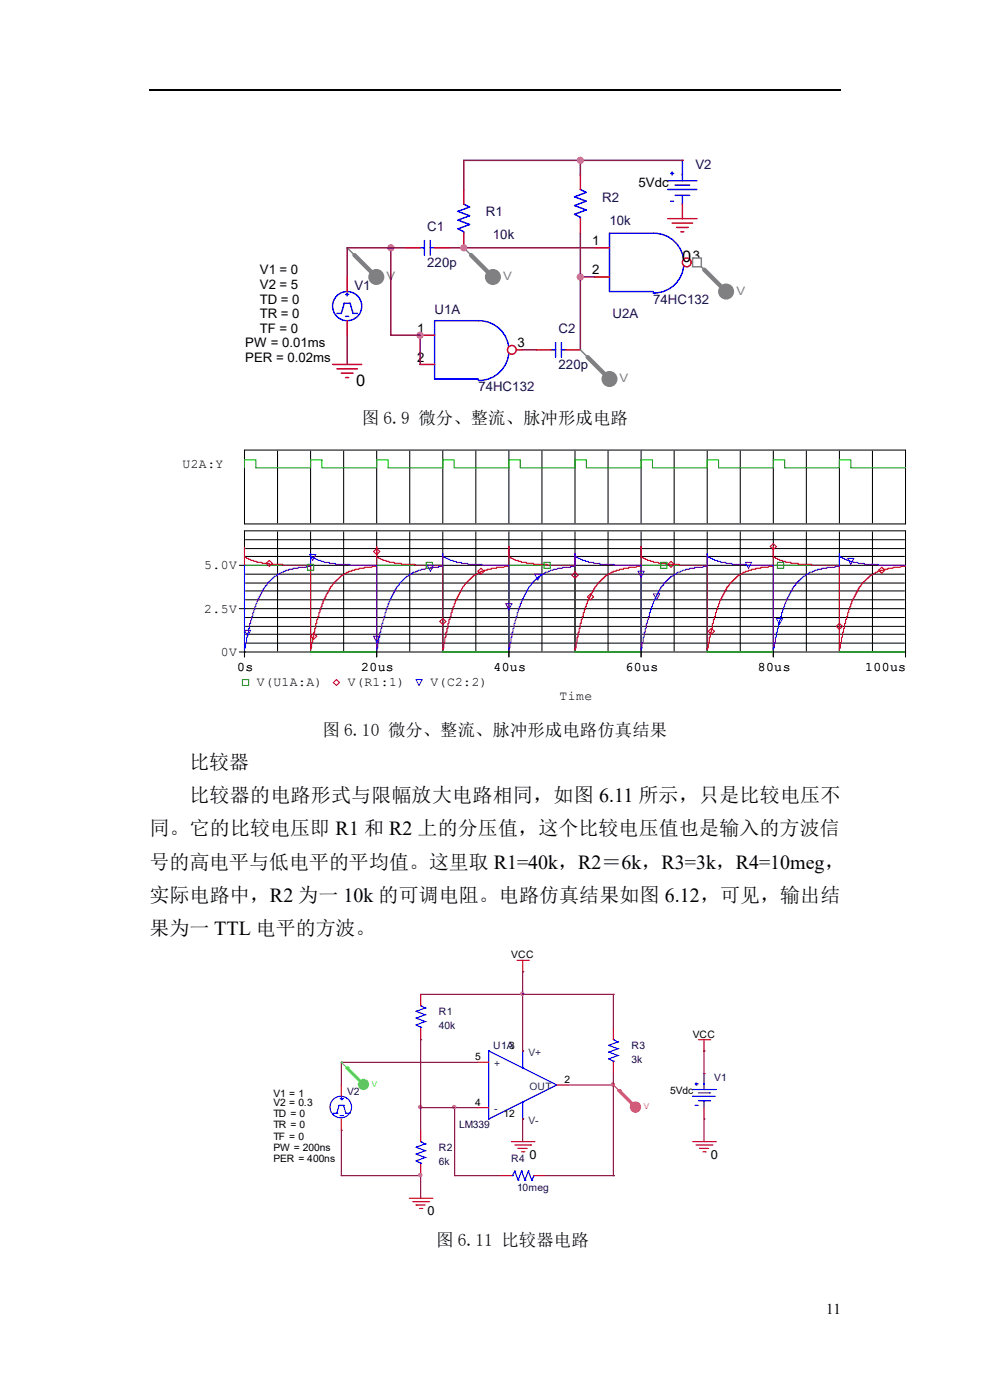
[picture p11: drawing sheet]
<svg xmlns="http://www.w3.org/2000/svg" width="210mm" height="297mm" viewBox="0 0 210 297" stroke-linecap="round" stroke-linejoin="round" font-family="sans-serif">
<defs><g id="words">
<g font-size="4.2">
<text x="40.2" y="163.1">比较器</text>
<text x="40.2" y="170.2">比较器的电路形式与限幅放大电路相同，如图 6.11 所示，只是比较电压不</text>
<text x="31.7" y="177.2">同。它的比较电压即 R1 和 R2 上的分压值，这个比较电压值也是输入的方波信</text>
<text x="31.7" y="184.3">号的高电平与低电平的平均值。这里取 R1=40k，R2＝6k，R3=3k，R4=10meg，</text>
<text x="31.7" y="191.3">实际电路中，R2 为一 10k 的可调电阻。电路仿真结果如图 6.12，可见，输出结</text>
<text x="31.7" y="198.4">果为一 TTL 电平的方波。</text>
</g>
<g font-size="3.7">
<text x="76.8" y="90">图 6.9 微分、整流、脉冲形成电路</text>
<text x="68.4" y="156">图 6.10 微分、整流、脉冲形成电路仿真结果</text>
<text x="92.5" y="264.4">图 6.11 比较器电路</text>
</g>
<g font-size="3.4">
<text x="144.7" y="55.6">0</text>
<text x="75.5" y="81.9">0</text>
</g>
<text font-size="3.2" x="175.3" y="278.8">11</text>
<g font-size="2.8" fill="#000080">
<text x="147.5" y="35.9">V2</text>
<text x="103" y="45.8">R1</text>
<text x="127.8" y="42.8">R2</text>
<text x="129.3" y="47.7">10k</text>
<text x="90.6" y="48.9">C1</text>
<text x="104.6" y="50.8">10k</text>
<text x="90.6" y="56.7">220p</text>
<text x="75.2" y="61.6">V1</text>
<text x="138.6" y="64.4">74HC132</text>
<text x="92.2" y="66.5">U1A</text>
<text x="118.5" y="70.6">C2</text>
<text x="129.9" y="67.5">U2A</text>
<text x="101.5" y="82.9">74HC132</text>
<text x="118.5" y="78.3">220p</text>
</g>
<g font-size="2.8">
<text x="135.5" y="39.7">5Vdc</text>
<text x="125.6" y="52">1</text>
<text x="55.1" y="58.2">V1 = 0</text>
<text x="125.6" y="58.2">2</text>
<text x="146.9" y="55.1">3</text>
<text x="55.1" y="64.4">TD = 0</text>
<text x="55.1" y="61.3">V2 = 5</text>
<text x="55.1" y="70.6">TF = 0</text>
<text x="55.1" y="67.5">TR = 0</text>
<text x="88.5" y="70.6">1</text>
<text x="52" y="73.7">PW = 0.01ms</text>
<text x="52" y="76.7">PER = 0.02ms</text>
<text x="88.5" y="76.7">2</text>
<text x="109.8" y="73.7">3</text>
<text x="38.7" y="99.3">U2A:Y</text>
<text x="43.3" y="120.8">5.0V</text>
<text x="43.3" y="130">2.5V</text>
<text x="46.8" y="139.2">0V</text>
<text x="50.3" y="142.3">0s</text>
<text x="76.6" y="142.3">20us</text>
<text x="104.7" y="142.3">40us</text>
<text x="132.7" y="142.3">60us</text>
<text x="160.8" y="142.3">80us</text>
<text x="183.6" y="142.3">100us</text>
<text x="54.5" y="145.5">V(U1A:A)</text>
<text x="73.8" y="145.5">V(R1:1)</text>
<text x="91.3" y="145.5">V(C2:2)</text>
<text x="118.7" y="148.6">Time</text>
</g>
<g font-size="2.6">
<text x="112.3" y="245.8">0</text>
<text x="150.8" y="245.8">0</text>
<text x="90.7" y="257.8">0</text>
</g>
<g font-size="2.5" fill="#808080">
<text x="82" y="59.5">V</text>
<text x="106.7" y="59.5">V</text>
<text x="156.2" y="62.6">V</text>
<text x="131.4" y="81.1">V</text>
</g>
<g font-size="2.2">
<text x="108.5" y="203.3">VCC</text>
<text x="146.9" y="220.1">VCC</text>
<text x="100.8" y="225">5</text>
<text x="108" y="222.5">3</text>
<text x="58" y="232.7">V1 = 1</text>
<text x="119.8" y="229.8">2</text>
<text x="142.2" y="232.2">5Vdc</text>
<text x="58" y="237">TD = 0</text>
<text x="58" y="239.4">TR = 0</text>
<text x="58" y="234.6">V2 = 0.3</text>
<text x="100.8" y="234.6">4</text>
<text x="106.8" y="237">12</text>
<text x="58" y="241.8">TF = 0</text>
<text x="58" y="244.2">PW = 200ns</text>
<text x="58" y="246.6">PER = 400ns</text>
</g>
<g font-size="2.2" fill="#000080">
<text x="93.1" y="215.3">R1</text>
<text x="93.1" y="218.2">40k</text>
<text x="104.6" y="222.5">U1A</text>
<text x="133.9" y="222.5">R3</text>
<text x="133.9" y="225.4">3k</text>
<text x="73.6" y="232.4">V2</text>
<text x="151.5" y="229.3">V1</text>
<text x="97.4" y="239.4">LM339</text>
<text x="93.1" y="244.2">R2</text>
<text x="93.1" y="247.1">6k</text>
<text x="108.5" y="246.6">R4</text>
<text x="109.7" y="252.6">10meg</text>
</g>
<g font-size="2.2" fill="#004080">
<text x="104.9" y="226.4">+</text>
<text x="112.1" y="224">V+</text>
<text x="112.3" y="231.2">OUT</text>
<text x="104.9" y="236">-</text>
<text x="112.1" y="238.4">V-</text>
</g>
<text font-size="1.7" fill="#5f5" x="78.9" y="230.5">V</text>
<text font-size="1.7" fill="#f55" x="136.6" y="235.3">V</text>
</g></defs>
<path d="M31.7 19.1h146.7" fill="none" stroke="#000" stroke-width=".25"/>
<g fill="none" stroke="#00f" stroke-width=".31">
<path d="M98.4 43.3l1.2 .6-2.5 .9 2.5 1-2.5 .9 2.5 .9-2.5 1 1.3 .6v.3M71.5 66.5h.9l.6-2.2h1.3l.6 2.2h.9M73.3 67.1h.7M73.3 62.5h.7M73.6 62.2v.6M138.6 61.9h-9.3v-12.4h9.3a6.3 6.3 0 0 1 6.5 6.3 6.3 6.3 0 0 1-6.5 6.4"/>
<circle cx="73.6" cy="64.9" r="3.1"/>
</g>
<path d="M73.6 58.8v3.1M98.4 40.2v3.1M98.4 49.5v3.1M126.2 52.6h3.1M126.2 58.8h3.1M73.6 68v3.1" fill="none" stroke="#f00" stroke-width=".31"/>
<path d="M73.6 52.6v6.2" fill="none" stroke="#800040" stroke-width=".31"/>
<g fill="#808080" stroke="#808080" stroke-width=".31">
<circle cx="79.8" cy="58.8" r="1.55"/>
<circle cx="154" cy="61.9" r="1.55"/>
</g>
<path d="M73.6 52.6l6.2 6.2M147.8 55.7l6.2 6.2" fill="none" stroke="#808080" stroke-width=".31"/>
<path d="M75.2 54.1l4.6 4.7M149.4 57.2l4.6 4.7" fill="none" stroke="#808080" stroke-width=".93"/>
<circle cx="145.7" cy="55.7" r=".93" fill="#fff" stroke="#f00" stroke-width=".31"/>
<path d="M146.6 55.7h1.2" fill="none" stroke="#f00" stroke-width=".31"/>
<path d="M146.9 54.7h1.9v1.9h-1.9z" fill-rule="evenodd" fill="#fff" stroke="#808080" stroke-width=".31"/>
<path d="M141.7 38.3h6.1M142.3 36.8h.6M142.6 36.5v.6M143.2 39.3h3.1M144.8 34v4.3M141.7 40.2h6.1M142.3 42.7h.6M143.2 41.4h3.1M144.8 41.4v1.9" fill="none" stroke="#00f" stroke-width=".31"/>
<circle cx="144.8" cy="34" r=".15" fill="#f00"/>
<path d="M144.8 43.3v3.1M89.1 71.1h3.1M89.1 77.3h3.1" fill="none" stroke="#f00" stroke-width=".31"/>
<path d="M82.9 52.6v18.5M98.4 52.6h27.8M123.1 58.8h3.1" fill="none" stroke="#800040" stroke-width=".31"/>
<circle cx="82.9" cy="52.6" r=".62" fill="#f0f" stroke="#f0f" stroke-width=".31"/>
<path d="M101.5 80.4h-9.3v-12.4h9.3a6.3 6.3 0 0 1 6.5 6.4 6.3 6.3 0 0 1-6.5 6.3" fill="none" stroke="#00f" stroke-width=".31"/>
<circle cx="108.6" cy="74.2" r=".93" fill="#fff" stroke="#f00" stroke-width=".31"/>
<g fill="none" stroke="#f00" stroke-width=".31">
<path d="M123.1 37.1v3.1M86 52.6h3.1M92.2 52.6h3.1M123.1 46.4v3.1M141.7 46.4h6.1M142.6 47.3h4.3M143.5 48.2h2.5M144.4 49.2h.7M70.6 77.3h6.1M71.5 78.2h4.3M72.4 79.2h2.5M109.5 74.2h1.2"/>
<path d="M113.8 74.2h3.1M120 74.2h3.1M73.3 80.1h.7"/>
</g>
<path d="M123.1 34v3.1M144.8 34h-46.4v6.2M73.6 52.6h12.4M95.3 52.6h3.1M123.1 49.5v24.7M73.6 71.1v6.2M82.9 71.1h6.2v6.2M110.7 74.2h3.1" fill="none" stroke="#800040" stroke-width=".31"/>
<g fill="#f0f" stroke="#f0f" stroke-width=".31">
<circle cx="89.1" cy="71.1" r=".62"/>
<circle cx="123.1" cy="34" r=".62"/>
<circle cx="98.4" cy="52.6" r=".62"/>
<circle cx="123.1" cy="58.8" r=".62"/>
</g>
<path d="M89.1 52.6h.9M90 51v3.1M91.3 51v3.1M91.3 52.6h.9M123.1 40.2l1.3 .6-2.5 1 2.5 .9-2.5 .9 2.5 .9-2.5 1 1.2 .6v.3M116.9 74.2h1M117.9 72.7v3.1M119.1 72.7v3.1M119.1 74.2h.9" fill="none" stroke="#00f" stroke-width=".31"/>
<g fill="#808080" stroke="#808080" stroke-width=".31">
<circle cx="104.6" cy="58.8" r="1.55"/>
<circle cx="129.3" cy="80.4" r="1.55"/>
</g>
<path d="M98.4 52.6l6.2 6.2M123.1 74.2l6.2 6.2" fill="none" stroke="#808080" stroke-width=".31"/>
<path d="M99.9 54.1l4.7 4.7M124.7 75.8l4.6 4.6" fill="none" stroke="#808080" stroke-width=".93"/>
<g fill="none" stroke="#000" stroke-width=".22">
<path d="M51.9 95.5h140.2v15.7h-140.2zM58.9 95.7v15.2M65.9 95.7v15.2M72.9 95.7v15.2M79.9 95.7v15.2M86.9 95.7v15.2M93.9 95.7v15.2M100.9 95.7v15.2M108 95.7v15.2M115 95.7v15.2M122 95.7v15.2M129 95.7v15.2"/>
<path d="M136 95.7v15.2M143 95.7v15.2M150 95.7v15.2M157 95.7v15.2M164 95.7v15.2M171.1 95.7v15.2M178.1 95.7v15.2M185.1 95.7v15.2M50.8 119.9h141.1M52.1 118.1h139.8M52.1 116.4h139.8M52.1 114.5h139.8"/>
<path d="M58.9 112.8v25.3M65.9 112.8v25.3M72.9 112.8v25.3M79.9 112.8v26.6M86.9 112.8v25.3M93.9 112.8v25.3M100.9 112.8v25.3M108 112.8v26.6M115 112.8v25.3M122 112.8v25.3M129 112.8v25.3M136 112.8v26.6"/>
<path d="M143 112.8v25.3M150 112.8v25.3M157 112.8v25.3M164 112.8v26.6M171.1 112.8v25.3M178.1 112.8v25.3M185.1 112.8v25.3M50.8 138.3h141.3M50.8 129.1h141.1M51.9 139.4v-26.8h140.2v26.8M52.1 136.4h139.8M52.1 134.6h139.8"/>
<path d="M52.1 132.9h139.8M52.1 131h139.8M52.1 127.2h139.8M52.1 125.4h139.8M52.1 123.7h139.8M52.1 121.8h139.8"/>
</g>
<path d="M51.9 99.2v-1.6h2.4v1.6h11.6v-1.6h2.4v1.6h11.6v-1.6h2.4v1.6h11.6v-1.6h2.4v1.6h11.7v-1.6h2.4v1.6h11.6v-1.6h2.4v1.6h11.6v-1.6h2.4v1.6h11.6v-1.6h2.4v1.6h11.6v-1.6h2.5v1.6h11.6v-1.6h2.4v1.6h11.6M65.2 119.7h1.3v1.3h-1.3zM90.4 119.3h1.3v1.3h-1.3zM115.4 119.3h1.3v1.3h-1.3zM140.2 119.3h1.3v1.3h-1.3zM164.9 119.3h1.3v1.3h-1.3zM51.9 138.3v-18.4h14v18.4h14v-18.4h14v18.4h14.1v-18.4h14v18.4h14v-18.4h14v18.4h14v-18.4h14.1v18.4h14M51.4 144.2h1.3v1.2h-1.3z" fill="none" stroke="#0a0" stroke-width=".22"/>
<g fill="none" stroke="#a00" stroke-width=".22">
<path d="M51.9 119.9v-3.7v2.1l.8 .2v.2h.5v.2l1.3 .2v.2h1.1v.2h1.5v.2h2.9v.2h5.9v18v-.4h.2v-1.1l.2-.2v-1h.2v-1.1h.3v-.8h.2v-1h.2v-.9h.2v-.6h.2v-.8h.3v-.7h.2v-.6h.2v-.6h.2v-.6h.2v-.5h.3v-.4h.2v-.4l.2-.4h.2v-.4h.2v-.5h.3v-.4l.4-.2 .2-.6 .4-.2v-.2h.3v-.2h.2l.2-.5 .4-.2v-.2h.3v-.2h.4v-.2l.7-.2v-.2h.4v-.2h.7v-.2h.6v-.2h.9v-.2h1.1v-.2h1.5l.2-.3h.9v-4.1v2.3l.9 .2v.2h.4v.2l1.3 .2v.2h1.1v.2h1.6v.2h2.8v.2h5.9v18v-.4h.3v-1.1l.2-.2v-1h.2v-1.1h.2v-.8h.2v-1h.2v-.9h.3v-.6h.2v-.8h.2v-.7h.2v-.6h.2v-.6h.3v-.6h.2v-.5h.2v-.4h.2v-.4h.2v-.4h.3v-.4h.2v-.5h.2v-.4l.4-.2 .3-.6 .4-.2v-.2h.2v-.2l.4-.2v-.3h.3v-.2h.2v-.2h.2v-.2h.4v-.2l.7-.2v-.2h.4v-.2h.7v-.2h.7v-.2h.8v-.2h1.1v-.2h1.6l.2-.3h.9v-4.1v2.3l.8 .2v.2h.5v.2l1.3 .2v.2h1.1v.2h1.5v.2h2.9v.2h5.9v18v-.4h.2v-1.1l.2-.2v-1h.2v-1.1h.3v-.8h.2v-1h.2v-.9h.2v-.6h.2v-.8h.3v-.7h.2v-.6h.2v-.6h.2v-.6h.2v-.5h.2v-.4h.3v-.4h.2v-.4h.2v-.4h.2v-.5h.2v-.4l.5-.2 .2-.6 .4-.2v-.2h.3v-.2l.4-.2v-.3h.2v-.2h.2v-.2h.3v-.2h.4v-.2l.6-.2v-.2h.5v-.2h.6v-.2h.7v-.2h.9v-.2h1.1v-.2h1.5l.2-.3h.9v-4.1v2.3l.9 .2v.2h.4v.2l1.3 .2v.2h1.1v.2h1.6v.2h2.8v.2h5.9v18v-.4h.2v-1.1l.3-.2v-1h.2v-1.1h.2v-.8h.2v-1h.2v-.9h.3v-.6h.2v-.8h.2v-.7h.2v-.6h.2v-.6h.3v-.6h.2v-.5h.2v-.4h.2v-.4h.2v-.4h.2v-.4h.3v-.5h.2v-.4l.4-.2 .2-.6h.3v-.2l.4-.2v-.2l.4-.2v-.3h.3v-.2h.2v-.2h.2v-.2h.4v-.2l.7-.2v-.2h.4v-.2h.7v-.2h.6v-.2h.9v-.2h1.1v-.2h1.6l.2-.3h.8v-4.1v2.3l.9 .2v.2h.5v.2h.6v.2h.7v.2h1.1v.2h1.5v.2h2.9v.2h5.9v18v-.4h.2v-1.1l.2-.2v-1h.2v-1.1h.2v-.8h.3v-1h.2v-.9h.2v-.6h.2v-.8h.2v-.7h.3v-.6h.2v-.6h.2v-.6h.2v-.5h.2v-.4h.3v-.4h.2l.2-.8h.2v-.5h.2v-.4l.5-.2 .2-.6h.2l.2-.4h.2l.3-.4h.2l.2-.5 .4-.2v-.2h.5v-.2l.6-.2v-.2h.5v-.2h.6v-.2h.7v-.2h.9v-.2h1.1v-.2h1.5l.2-.3h.9M56.5 119.5l.6-.6 .7 .6-.7 .6zM79.3 117l.6-.6 .7 .6-.7 .6zM141.7 119.7l.7-.6 .6 .6-.6 .7zM163.4 116l.6-.7 .7 .7-.7 .6zM65.9 135l.6-.6 .7 .6-.7 .6zM93.3 131.8l.6-.6 .7 .6-.7 .7zM101.4 121.2l.6-.6 .7 .6-.7 .6zM121.3 122l.7-.6 .6 .6-.6 .6zM124.6 126.6l.7-.6 .6 .6-.6 .6zM150.2 133.9l.7-.6 .7 .6-.7 .7zM177.4 132.9l.7-.6 .6 .6-.6 .6z"/>
<path d="M186.4 121l.7-.6 .6 .6-.6 .6zM70.7 144.8l.7-.6 .6 .6-.6 .6z"/>
</g>
<g fill="none" stroke="#5400ff" stroke-width=".22">
<path d="M51.9 119.9v18v-.4h.2v-1.1l.2-.2v-1h.2v-.8l.2-.3v-.8h.3v-1h.2l.2-1.5h.2v-.8h.2v-.7h.3v-.6h.2v-.6h.2l.2-1.1h.2v-.4h.3v-.4h.2v-.4h.2v-.4h.2v-.5h.2l.2-.6 .5-.2v-.4h.2l.2-.4 .5-.2v-.2l.4-.3v-.2h.2v-.2h.5l.2-.4h.4v-.2l.5-.2h.4v-.2h.4v-.2h.7v-.2h.9v-.2h1.1v-.2h1.7v-.3h.9v-2.7v.7h.2v.2l.9 .2v.2h.4v.2l1.3 .2v.2h1.1v.2h1.3v.2h3.1v.2h5.7v18v-.4h.2v-1.1l.2-.2v-1h.3v-1.1h.2v-.8h.2v-1h.2l.2-1.5h.3v-.8h.2v-.7h.2v-.6h.2v-.6h.2l.3-1.1h.2v-.4h.2v-.4h.2v-.4h.2v-.4h.3v-.5h.2v-.4h.2l.2-.4h.2v-.4l.5-.2v-.2h.2v-.2l.4-.2v-.3h.2v-.2h.3v-.2h.4l.2-.4h.5l.2-.4h.6v-.2h.5v-.2h.6v-.2h.9v-.2h1.1v-.2h1.8v-.3h.8v-2.7v.7h.3v.2l.8 .2v.2h.5v.2l1.3 .2v.2h1.1v.2h1.3v.2h3.1v.2h5.7v18v-.4h.2v-1.1l.2-.2v-1h.2v-1.1h.2v-.8h.3v-1h.2l.2-1.5h.2v-.8h.2v-.7h.2v-.6h.3v-.6h.2l.2-1.1h.2v-.4h.2v-.4h.3v-.4h.2v-.4h.2v-.5h.2v-.4h.2l.3-.4h.2v-.4l.4-.2v-.2h.2v-.2l.5-.2v-.3h.2v-.2h.2v-.2h.4l.3-.4h.4l.2-.4h.7v-.2h.4v-.2h.7v-.2h.9v-.2h1.1v-.2h1.7v-.3h.9v-2.7v.7h.2v.2l.9 .2v.2h.4v.2l1.3 .2v.2h1.1v.2h1.3v.2h3.1v.2h5.7v18v-.4h.2v-1.1l.2-.2v-1h.3v-1.1h.2v-.8h.2v-1h.2l.2-1.5h.3v-.8h.2v-.7h.2v-.6h.2v-.6h.2l.3-1.1h.2v-.4h.2v-.4h.2v-.4h.2v-.4h.2v-.5h.3v-.4h.2l.2-.4h.2v-.4h.2v-.2l.5-.2v-.2l.4-.2v-.3h.2v-.2h.3v-.2h.4l.2-.4h.5l.2-.4h.6v-.2h.5v-.2h.6v-.2h.9v-.2h1.1v-.2h1.7v-.3h.9v-2.7v.7h.2v.2l.9 .2v.2h.5v.2l1.3 .2v.2h1.1v.2h1.3v.2h3.1v.2h5.6v18v-.4h.3v-1.1l.2-.2v-1h.2v-1.1h.2v-.8h.2v-1h.3l.2-1.5h.2v-.8h.2v-.7h.2v-.6h.3v-.6h.2l.2-1.1h.2v-.4h.2v-.4h.3v-.4h.2v-.4h.2v-.5h.2v-.4h.2l.2-.4h.3v-.4h.2v-.2l.4-.2v-.2l.5-.2v-.3h.2v-.2h.2v-.2h.4l.3-.4h.4l.2-.4h.7v-.2h.4v-.2h.7v-.2h.8v-.2h1.1v-.2h1.8v-.3h.9v-2.7v.7h.2v.2l.9 .2v.2h.4v.2l1.3 .2v.2h1.1v.2h1.3v.2h3.1v.2h5.7M65.7 117.6h1.3l-.7 1.3zM90.6 119.9h1.4l-.7 1.3zM158.1 119.3h1.3l-.6 1.3zM179.8 118.5h1.3l-.6 1.2zM51.9 133.7h1.3l-.7 1.3zM79.3 135h1.3l-.7 1.2zM107.3 128.1h1.3l-.6 1.2zM113.4 121.8h1.3l-.6 1.3zM135.3 121.2h1.4l-.7 1.2zM138.6 126h1.3l-.6 1.2zM164.7 131.2h1.3l-.6 1.3z"/>
<path d="M88.2 144.2h1.4l-.7 1.2z"/>
</g>
<g fill="none" stroke="#00f" stroke-width=".24">
<path d="M88.3 217.4h.1M88.3 216h.1M88.3 214.6h.1M88.3 217.4l.9 .5M88.3 216l1.9 .7M88.3 214.6l1.9 .7M89.2 213.4h.1M89.2 217.9h.1M89.2 213.4l1 .4M89.2 217.9v.3M90.2 216.7h.1M90.2 215.3h.1"/>
<path d="M90.2 213.8h.1M90.2 216.7l-1.9 .7M90.2 215.3l-1.9 .7M90.2 213.8l-1.9 .8M70.7 236.2h.7M71.4 236.2h.1M71.9 234.5h.1M71.9 234.5h1M71.9 234.5l-.5 1.7M72.2 236.7h.4M72.2 233.1h.4M72.4 233.3h.1"/>
<path d="M72.4 232.8v.5M72.6 236.7h.1M72.6 233.1h.1M72.9 234.5h.1M72.9 234.5l.5 1.7M73.4 236.2h.1M73.4 236.2h.7M74.1 236.2h.1M103.7 223h.1M103.7 237.4h.1M103.7 223l14.4 7.2M103.7 223v14.4"/>
<path d="M110.9 226.6h.1M110.9 233.8h.1M110.9 223h.1M110.9 237.4h.1M110.9 223v3.6M110.9 233.8v3.6M118.1 230.2h.1M118.1 230.2l-14.4 7.2M129.2 224.7h.1M129.2 223.2h.1M129.2 221.8h.1M129.2 224.7l.9 .4"/>
<path d="M129.2 223.2l1.9 .7M129.2 221.8l1.9 .7M130.1 220.6h.1M130.1 225.1h.1M130.1 220.6l1 .4M130.1 225.1v.3M131.1 223.9h.1M131.1 222.5h.1M131.1 221h.1M131.1 223.9l-1.9 .8M131.1 222.5l-1.9 .7M131.1 221l-1.9 .8"/>
<path d="M146.9 232.6h.1M146.9 232.6h4.9M146.9 231.1h4.9M147.4 229.9h.5M147.4 234.5h.5M147.7 230.2h.1M147.7 229.7v.5M147.9 229.9h.1M147.9 234.5h.1M148.1 231.9h2.5M148.1 233.5h2.5M149.3 231.1h.1"/>
<path d="M149.3 233.5h.1M149.3 227.8h.1M149.3 227.8v3.3M149.3 233.5v1.5M150.6 231.9h.1M150.6 233.5h.1M151.8 231.1h.1M88.3 246.3h.1M88.3 244.8h.1M88.3 243.4h.1M88.3 246.3l.9 .5M88.3 244.8l1.9 .8"/>
<path d="M88.3 243.4l1.9 .7M89.2 242.2h.1M89.2 246.8h.1M89.2 246.8v.2M89.2 242.2l1 .5M90.2 245.6h.1M90.2 244.1h.1M90.2 242.7h.1M90.2 245.6l-1.9 .7M90.2 244.1l-1.9 .7M90.2 242.7l-1.9 .7M108.5 249.4h.2"/>
<path d="M108.7 249.4h.1M109.2 248.4h.1M109.2 248.4l-.5 1M109.2 248.4l.7 2M109.9 250.4h.1M110.6 248.4h.1M110.6 248.4l-.7 2M110.6 248.4l.8 2M111.4 250.4h.1M112.1 248.4h.1M112.1 248.4l-.7 2M112.1 248.4l.7 2"/>
<path d="M112.8 250.4h.1M113.3 249.4h.1M113.3 249.4l-.5 1"/>
<circle cx="72.3" cy="234.9" r="2.28"/>
</g>
<g fill="none" stroke="#f00" stroke-width=".24">
<path d="M89.2 211v2.4M89.2 218.2v2.4M109.7 203.7h2.4M110.9 206.1h.1M110.9 203.7v2.4M112.1 203.7h.1M130.1 218.2v2.4M72.4 230.2v2.4M72.4 237.4v2.4M89.2 239.8v2.4M101.3 225.4h2.4M101.3 235h2.4"/>
<path d="M110.9 223h.1M110.9 237.4h.1M118.1 230.2h2.4M130.1 225.4v2.4M148.1 220.6h2.5M149.3 227.8h.1M149.3 223h.1M149.3 220.6v2.4M149.3 235v2.4M150.6 220.6h.1M86.8 254.2h4.8M87.6 254.9h3.3"/>
<path d="M88.3 255.7h.1M88.3 255.7h1.9M89 256.4h.5M89.2 247v2.4M89.5 256.4h.1M90.9 254.9h.1M91.6 254.2h.1M106.1 249.4h2.4M108.5 242.2h4.8M109.2 242.9h3.4M109.9 243.6h.1M109.9 243.6h1.9"/>
<path d="M110.6 244.4h.5M111.1 244.4h.1M112.6 242.9h.1M113.3 242.2h.1M113.3 249.4h2.4M146.9 242.2h4.9M147.7 242.9h3.3M148.4 243.6h.1M148.4 243.6h1.9M149.1 244.4h.5M149.6 244.4h.1M151 242.9h.1"/>
<path d="M151.8 242.2h.1"/>
</g>
<g fill="none" stroke="#800040" stroke-width=".24">
<path d="M89.2 211h40.9M110.9 211h.1M110.9 206.1h.1M110.9 206.1v16.9M130.1 211h.1M130.1 211v7.2M72.4 225.4h.1M72.4 239.8h.1M72.4 225.4h28.9M72.4 225.4v4.8M72.4 239.8v9.6M89.2 235h.1"/>
<path d="M89.2 220.6h.1M89.2 235h12.1M89.2 220.6v19.2M96.5 235h.1M96.5 235v14.4M110.9 237.4h.1M110.9 237.4v4.8M120.5 230.2h9.6M130.1 230.2h.1M130.1 227.8v21.6M149.3 237.4h.1M149.3 223h.1"/>
<path d="M149.3 223v4.8M149.3 237.4v4.8M72.4 249.4h.1M72.4 249.4h16.8M89.2 249.4h.1M89.2 249.4v4.8M96.5 249.4h.1M96.5 249.4h9.6M115.7 249.4h14.4M130.1 249.4h.1"/>
</g>
<g fill="#f0f" stroke="#f0f" stroke-width=".24">
<circle cx="130" cy="230.1" r=".35"/>
<circle cx="96.3" cy="234.9" r=".35"/>
<circle cx="89.1" cy="234.9" r=".35"/>
<circle cx="110.8" cy="210.8" r=".35"/>
<circle cx="89.1" cy="249.3" r=".35"/>
</g>
<circle cx="134.8" cy="234.9" r="1.08" fill="#f55" stroke="#f55" stroke-width=".24"/>
<path d="M130.1 230.2h.1M130.1 230.2l4.8 4.8" fill="none" stroke="#f55" stroke-width=".24"/>
<path d="M131.3 231.4l3.6 3.6" fill="none" stroke="#f55" stroke-width=".72"/>
<circle cx="131.3" cy="231.4" r=".36" fill="#f55"/>
<circle cx="77.1" cy="230.1" r="1.08" fill="#5f5" stroke="#5f5" stroke-width=".24"/>
<path d="M72.4 225.4h.1M72.4 225.4l4.8 4.8" fill="none" stroke="#5f5" stroke-width=".24"/>
<path d="M73.6 226.6l3.6 3.6" fill="none" stroke="#5f5" stroke-width=".72"/>
<circle cx="73.6" cy="226.6" r=".36" fill="#5f5"/>
<use href="#words"/>
</svg>
